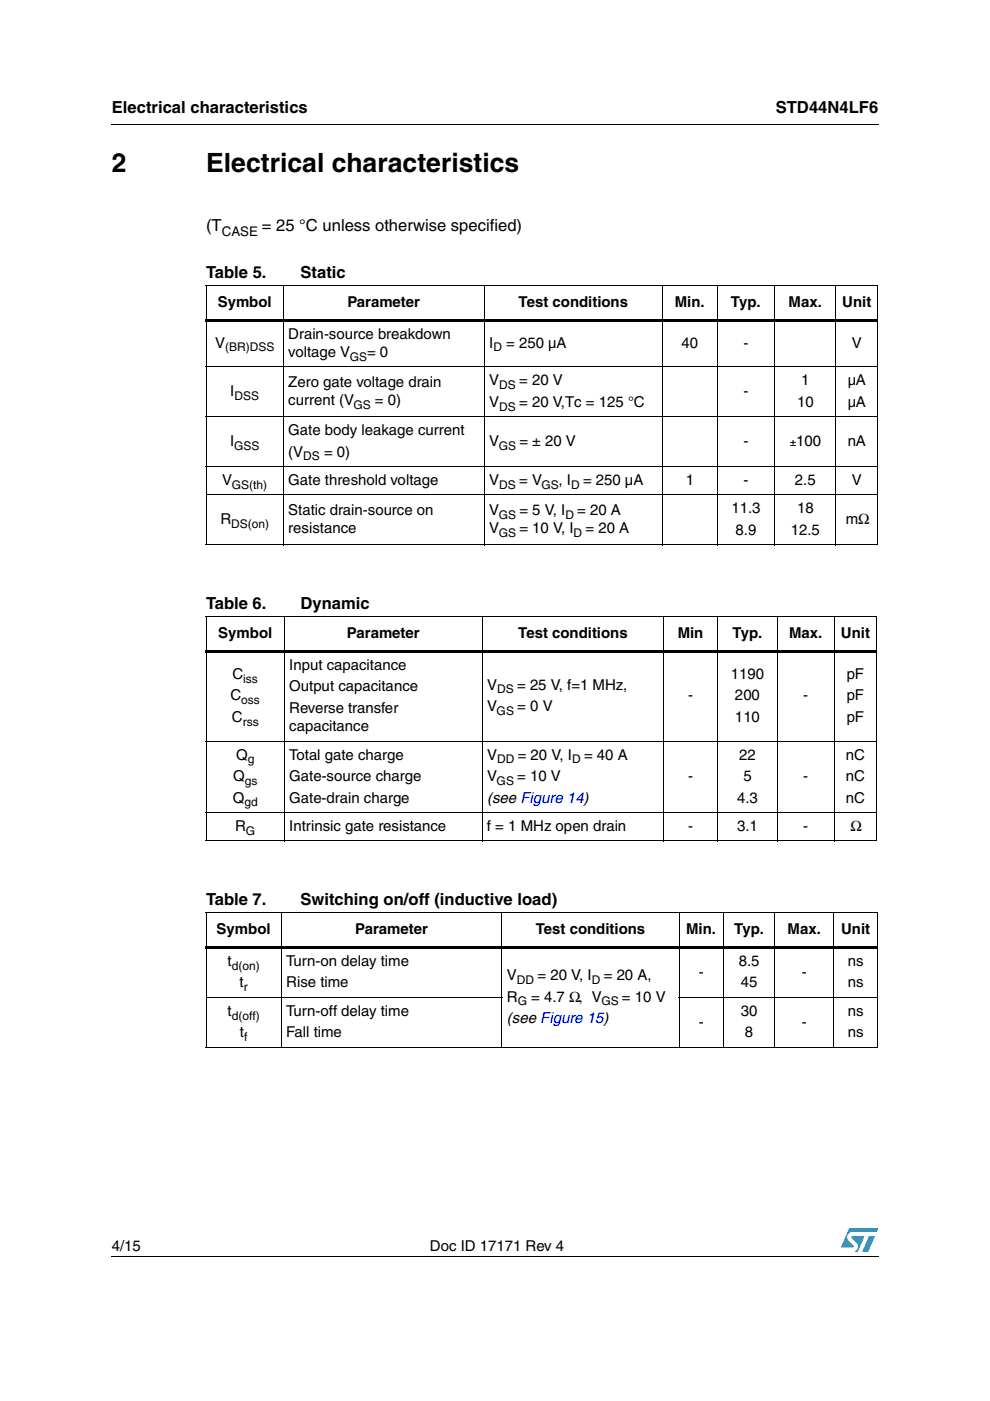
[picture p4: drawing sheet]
<svg xmlns="http://www.w3.org/2000/svg" width="210mm" height="297mm" viewBox="0 0 210 297" stroke-linecap="round" stroke-linejoin="round" font-family="sans-serif">
<defs><g id="words">
<g font-size="5.6">
<text x="23.7" y="36.4">2</text>
<text x="43.7" y="36.4">Electrical characteristics</text>
</g>
<g font-size="3.5">
<text x="23.7" y="23.9">Electrical characteristics</text>
<text x="164.5" y="23.9">STD44N4LF6</text>
<text x="43.7" y="49.1">(T</text>
<text x="55.5" y="49.1">= 25 °C unless otherwise specified)</text>
<text x="43.7" y="58.9">Table 5.</text>
<text x="63.7" y="58.9">Static</text>
<text x="43.7" y="129.2">Table 6.</text>
<text x="63.7" y="129.2">Dynamic</text>
<text x="43.7" y="192">Table 7.</text>
<text x="63.7" y="192">Switching on/off (inductive load)</text>
</g>
<g font-size="3.2">
<text x="46.2" y="65.1">Symbol</text>
<text x="73.7" y="65.1">Parameter</text>
<text x="109.9" y="65.1">Test conditions</text>
<text x="143.1" y="65.1">Min.</text>
<text x="155" y="65.1">Typ.</text>
<text x="167.2" y="65.1">Max.</text>
<text x="178.6" y="65.1">Unit</text>
<text x="61.1" y="71.8">Drain-source breakdown</text>
<text x="45.6" y="73.7">V</text>
<text x="61.1" y="75.6">voltage V</text>
<text x="77.8" y="75.6">= 0</text>
<text x="103.7" y="73.7">I</text>
<text x="107.3" y="73.7">= 250 µA</text>
<text x="144.5" y="73.7">40</text>
<text x="157.6" y="73.7">-</text>
<text x="180.6" y="73.7">V</text>
<text x="48.8" y="83.9">I</text>
<text x="61.1" y="82">Zero gate voltage drain</text>
<text x="103.7" y="81.6">V</text>
<text x="110.1" y="81.6">= 20 V</text>
<text x="157.6" y="83.9">-</text>
<text x="169.9" y="81.6">1</text>
<text x="179.7" y="81.6">µA</text>
<text x="61.1" y="85.9">current (V</text>
<text x="79.5" y="85.9">= 0)</text>
<text x="103.7" y="86.2">V</text>
<text x="110.1" y="86.2">= 20 V,Tc = 125 °C</text>
<text x="169" y="86.2">10</text>
<text x="179.7" y="86.2">µA</text>
<text x="48.8" y="94.5">I</text>
<text x="61.1" y="92.2">Gate body leakage current</text>
<text x="103.7" y="94.5">V</text>
<text x="110.1" y="94.5">= ± 20 V</text>
<text x="157.6" y="94.5">-</text>
<text x="168.8" y="94.5">100</text>
<text x="179.7" y="94.5">nA</text>
<text x="61.1" y="96.8">(V</text>
<text x="68.7" y="96.8">= 0)</text>
<text x="47.1" y="102.8">V</text>
<text x="61.1" y="102.8">Gate threshold voltage</text>
<text x="103.7" y="102.8">V</text>
<text x="110.1" y="102.8">= V</text>
<text x="118.4" y="102.8">, I</text>
<text x="123.6" y="102.8">= 250 µA</text>
<text x="145.4" y="102.8">1</text>
<text x="157.6" y="102.8">-</text>
<text x="168.6" y="102.8">2.5</text>
<text x="180.6" y="102.8">V</text>
<text x="46.7" y="111.1">R</text>
<text x="61.1" y="109.2">Static drain-source on</text>
<text x="61.1" y="113.1">resistance</text>
<text x="103.7" y="109.2">V</text>
<text x="103.7" y="113.1">V</text>
<text x="110.1" y="109.2">= 5 V, I</text>
<text x="110.1" y="113.1">= 10 V, I</text>
<text x="122.4" y="109.2">= 20 A</text>
<text x="124.2" y="113.1">= 20 A</text>
<text x="155.1" y="108.8">11.3</text>
<text x="156" y="113.4">8.9</text>
<text x="167.7" y="113.4">12.5</text>
<text x="169" y="108.8">18</text>
<text x="179.3" y="111.1">mΩ</text>
<text x="46.3" y="135.3">Symbol</text>
<text x="73.6" y="135.3">Parameter</text>
<text x="109.9" y="135.3">Test conditions</text>
<text x="143.7" y="135.3">Min</text>
<text x="155.3" y="135.3">Typ.</text>
<text x="167.3" y="135.3">Max.</text>
<text x="178.3" y="135.3">Unit</text>
<text x="49.3" y="143.9">C</text>
<text x="61.3" y="142">Input capacitance</text>
<text x="155" y="143.9">1190</text>
<text x="179.5" y="143.9">pF</text>
<text x="48.9" y="148.5">C</text>
<text x="61.3" y="146.6">Output capacitance</text>
<text x="103.3" y="146.2">V</text>
<text x="109.6" y="146.2">= 25 V, f=1 MHz,</text>
<text x="145.9" y="148.5">-</text>
<text x="155.8" y="148.5">200</text>
<text x="170.3" y="148.5">-</text>
<text x="179.5" y="148.5">pF</text>
<text x="49.2" y="153.1">C</text>
<text x="61.3" y="151.2">Reverse transfer</text>
<text x="61.3" y="155">capacitance</text>
<text x="103.3" y="150.8">V</text>
<text x="109.7" y="150.8">= 0 V</text>
<text x="155.8" y="153.1">110</text>
<text x="179.5" y="153.1">pF</text>
<text x="50.1" y="161">Q</text>
<text x="61.3" y="161">Total gate charge</text>
<text x="103.3" y="161">V</text>
<text x="109.8" y="161">= 20 V, I</text>
<text x="123.8" y="161">= 40 A</text>
<text x="156.7" y="161">22</text>
<text x="179.3" y="161">nC</text>
<text x="49.4" y="165.6">Q</text>
<text x="61.3" y="165.6">Gate-source charge</text>
<text x="103.3" y="165.6">V</text>
<text x="109.7" y="165.6">= 10 V</text>
<text x="145.9" y="165.6">-</text>
<text x="157.6" y="165.6">5</text>
<text x="170.3" y="165.6">-</text>
<text x="179.3" y="165.6">nC</text>
<text x="49.4" y="170.2">Q</text>
<text x="61.3" y="170.2">Gate-drain charge</text>
<text x="103.3" y="170.2">(see Figure 14)</text>
<text x="156.3" y="170.2">4.3</text>
<text x="179.3" y="170.2">nC</text>
<text x="49.9" y="176.2">R</text>
<text x="61.3" y="176.2">Intrinsic gate resistance</text>
<text x="103.2" y="176.2">f = 1 MHz open drain</text>
<text x="145.9" y="176.2">-</text>
<text x="156.3" y="176.2">3.1</text>
<text x="170.3" y="176.2">-</text>
<text x="180.3" y="176.2">Ω</text>
<text x="45.9" y="198.1">Symbol</text>
<text x="75.3" y="198.1">Parameter</text>
<text x="113.6" y="198.1">Test conditions</text>
<text x="145.5" y="198.1">Min.</text>
<text x="155.7" y="198.1">Typ.</text>
<text x="167" y="198.1">Max.</text>
<text x="178.3" y="198.1">Unit</text>
<text x="48.3" y="204.8">t</text>
<text x="50.8" y="209.4">t</text>
<text x="60.7" y="204.8">Turn-on delay time</text>
<text x="60.7" y="209.4">Rise time</text>
<text x="107.5" y="207.8">V</text>
<text x="114" y="207.8">= 20 V, I</text>
<text x="128" y="207.8">= 20 A,</text>
<text x="148.1" y="207.1">-</text>
<text x="156.6" y="204.8">8.5</text>
<text x="157.1" y="209.4">45</text>
<text x="170" y="207.1">-</text>
<text x="179.7" y="204.8">ns</text>
<text x="179.7" y="209.4">ns</text>
<text x="48.3" y="215.3">t</text>
<text x="60.7" y="215.3">Turn-off delay time</text>
<text x="107.5" y="212.4">R</text>
<text x="112.6" y="212.4">= 4.7 Ω, V</text>
<text x="131.9" y="212.4">= 10 V</text>
<text x="157.1" y="215.3">30</text>
<text x="179.7" y="215.3">ns</text>
<text x="50.9" y="219.9">t</text>
<text x="60.7" y="219.9">Fall time</text>
<text x="107.5" y="216.9">(see Figure 15)</text>
<text x="148.1" y="217.7">-</text>
<text x="157.9" y="219.9">8</text>
<text x="170" y="217.7">-</text>
<text x="179.7" y="219.9">ns</text>
<text x="23.7" y="265.1">4/15</text>
<text x="91.2" y="265.1">Doc ID 17171 Rev 4</text>
</g>
<text font-size="2.8" x="47" y="50">CASE</text>
<g font-size="2.5">
<text x="47.7" y="74.5">(BR)DSS</text>
<text x="74.2" y="76.5">GS</text>
<text x="104.6" y="74.5">D</text>
<text x="105.9" y="82.4">DS</text>
<text x="49.7" y="84.7">DSS</text>
<text x="75" y="86.7">GS</text>
<text x="105.9" y="87">DS</text>
<text x="49.7" y="95.3">GSS</text>
<text x="105.7" y="95.3">GS</text>
<text x="167.4" y="94.5">±</text>
<text x="64.3" y="97.6">DS</text>
<text x="49.2" y="103.6">GS(th)</text>
<text x="105.9" y="103.6">DS</text>
<text x="114.8" y="103.6">GS</text>
<text x="121.1" y="103.6">D</text>
<text x="49" y="111.9">DS(on)</text>
<text x="105.7" y="110">GS</text>
<text x="105.7" y="113.8">GS</text>
<text x="119.9" y="110">D</text>
<text x="121.6" y="113.8">D</text>
<text x="51.2" y="149.3">oss</text>
<text x="51.6" y="144.7">iss</text>
<text x="105.4" y="147">DS</text>
<text x="51.5" y="153.9">rss</text>
<text x="105.3" y="151.6">GS</text>
<text x="52.5" y="161.8">g</text>
<text x="105.4" y="161.8">DD</text>
<text x="121.3" y="161.8">D</text>
<text x="51.9" y="166.4">gs</text>
<text x="105.3" y="166.4">GS</text>
<text x="51.8" y="171">gd</text>
<text x="52.2" y="177">G</text>
<text x="49.1" y="205.6">d(on)</text>
<text x="109.6" y="208.6">DD</text>
<text x="125.5" y="208.6">D</text>
<text x="51.7" y="210.2">r</text>
<text x="109.8" y="213.1">G</text>
<text x="127.5" y="213.1">GS</text>
<text x="49.1" y="216.2">d(off)</text>
<text x="51.8" y="220.7">f</text>
</g>
</g></defs>
<g fill="#0099d8">
<path d="M184.2 262.1h1.3l-1.4 3.3h-1.3z"/>
<path d="M180 260.5h6.2l-.3 .7h-5.2a1.13 1.13 0 0 0-1 .7 1.13 1.13 0 0 0 .3 1.2l1 1v.3l-2.7 .1z"/>
<path d="M180.6 262.1h2.7l-1.4 3.3h-.7a1.18 1.18 0 0 0 .4-1.9l-1-1.1z"/>
</g>
<path d="M23.6 26.2l.1 .2zM43.6 67.6h142.6v.6h-142.6zM43.6 137.8h142.3v.6h-142.3zM43.6 200.6h142.6v.6h-142.6zM23.6 266.3l.1 .1z" fill="#000"/>
<g fill="none" stroke="#000" stroke-width=".21">
<path d="M23.7 26.3h162.6M43.6 60.5h142.6M43.6 77.8h142.6M43.7 60.6v7M43.7 68.2v47.2M60.1 60.4v55.2M102.7 60.4v55.2M140.4 60.4v55.2M152.1 60.4v55.2M164.3 60.4v55.2M177.2 60.4v55.2M186.1 60.6v7"/>
<path d="M186.1 68.2v47.2M43.6 88.3h142.6M43.6 98.9h142.6M43.6 104.9h142.6M43.6 115.5h142.6M43.6 130.7h142.3M43.7 130.8v7M43.7 138.4v39.8M60.3 130.6v47.8M102.2 130.6v47.8M140.7 130.6v47.8M152.1 130.6v47.8"/>
<path d="M164.8 130.6v47.8M176.9 130.6v47.8M185.8 130.8v7M185.8 138.4v39.8M43.6 157.1h142.3M43.6 172.3h142.3M43.6 178.3h142.3M43.6 193.5h142.6M43.7 193.6v7M59.6 193.4v28.7M106.4 193.4v28.7M144 193.4v28.7"/>
<path d="M153.4 193.4v28.7M164.3 193.4v28.7M176.7 193.4v28.7M186.1 193.6v7M43.6 211.5h62.9M43.7 201.2v20.8M143.9 211.5h42.3M186.1 201.2v20.8M43.6 222.1h142.6M23.7 266.3h162.6"/>
</g>
<use href="#words"/>
</svg>
